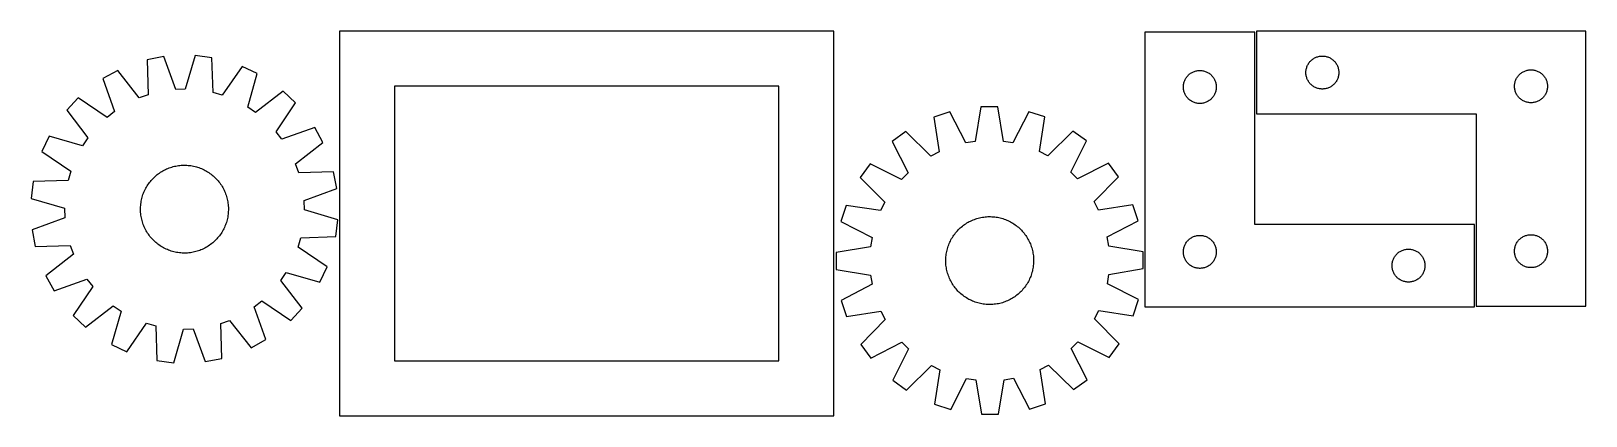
# Model space of a CAD drawing. Header units: millimetres. Extents: x 7 to 1422, y 7 to 357.
import ezdxf

# ---------------------------------------------------------------- set-up
doc = ezdxf.new("R2010")
doc.units = ezdxf.units.MM
doc.layers.add('CUT', color=7, linetype='CONTINUOUS', true_color=0x000000)

msp = doc.modelspace()

# ---------------------------------------------------------------- linework, layer by layer
at = {"layer": 'CUT'}
for p, q in [((737.423469, 356.621882), (287.423469, 356.621882)), ((287.423469, 356.621882), (287.423469, 6.621882)), ((737.423469, 6.621882), (737.423469, 356.621882)), ((1120.855958, 355.808868), (1020.855958, 355.808868)), ((1020.855958, 355.808868), (1020.855958, 105.808868)), ((1120.855958, 180.808868), (1120.855958, 355.808868)), ((1422.428752, 356.447545), (1122.428752, 356.447545)), ((1122.428752, 356.447545), (1122.428752, 281.447545)), ((1422.428752, 106.447545), (1422.428752, 356.447545)), ((127.40465, 333.410518), (112.294168, 330.511571)), ((112.294168, 330.511571), (113.150116, 298.758743)), ((138.360523, 303.595361), (127.40465, 333.410518)), ((155.928457, 334.336935), (146.930348, 303.873698)), ((171.195203, 332.424601), (155.928457, 334.336935)), ((172.401467, 300.683151), (171.195203, 332.424601)), ((1169.011446, 325.653952), (1169.374474, 326.335766)), ((1169.374474, 326.335766), (1169.772119, 326.997988)), ((1169.772119, 326.997988), (1170.203327, 327.638862)), ((1170.203327, 327.638862), (1170.666955, 328.256688)), ((1170.666955, 328.256688), (1171.161773, 328.849827)), ((1171.161773, 328.849827), (1171.686469, 329.416708)), ((1171.686469, 329.416708), (1172.239652, 329.955826)), ((1172.239652, 329.955826), (1172.819855, 330.465752)), ((1172.819855, 330.465752), (1173.425538, 330.945134)), ((1173.425538, 330.945134), (1174.055096, 331.392701)), ((1174.055096, 331.392701), (1174.70686, 331.807265)), ((1174.70686, 331.807265), (1175.379101, 332.187727)), ((1175.379101, 332.187727), (1176.070036, 332.533079)), ((1176.070036, 332.533079), (1176.777834, 332.842405)), ((1176.777834, 332.842405), (1177.500617, 333.114884)), ((1177.500617, 333.114884), (1178.236468, 333.349793)), ((1178.236468, 333.349793), (1178.983436, 333.546511)), ((1178.983436, 333.546511), (1179.739541, 333.704515)), ((1179.739541, 333.704515), (1180.502777, 333.823385)), ((1180.502777, 333.823385), (1181.27112, 333.902808)), ((1181.27112, 333.902808), (1182.042534, 333.942572)), ((1182.042534, 333.942572), (1182.814971, 333.942572)), ((1182.814971, 333.942572), (1183.586384, 333.902808)), ((1183.586384, 333.902808), (1184.354728, 333.823385)), ((1184.354728, 333.823385), (1185.117964, 333.704515)), ((1185.117964, 333.704515), (1185.874068, 333.546511)), ((1185.874068, 333.546511), (1186.621037, 333.349793)), ((1186.621037, 333.349793), (1187.356888, 333.114884)), ((1187.356888, 333.114884), (1188.079671, 332.842405)), ((1188.079671, 332.842405), (1188.787468, 332.533079)), ((1188.787468, 332.533079), (1189.478403, 332.187727)), ((1189.478403, 332.187727), (1190.150644, 331.807265)), ((1190.150644, 331.807265), (1190.802408, 331.392701)), ((1190.802408, 331.392701), (1191.431966, 330.945134)), ((1191.431966, 330.945134), (1192.03765, 330.465752)), ((1192.03765, 330.465752), (1192.617852, 329.955826)), ((1192.617852, 329.955826), (1193.171035, 329.416708)), ((1193.171035, 329.416708), (1193.695731, 328.849827)), ((1193.695731, 328.849827), (1194.190549, 328.256688)), ((1194.190549, 328.256688), (1194.654177, 327.638862)), ((1194.654177, 327.638862), (1195.085386, 326.997988)), ((1195.085386, 326.997988), (1195.483031, 326.335766)), ((1195.483031, 326.335766), (1195.846059, 325.653952)), ((85.452694, 320.816156), (71.977596, 313.389698)), ((71.977596, 313.389698), (82.603814, 283.455466)), ((105.085739, 295.845807), (85.452694, 320.816156)), ((198.609234, 324.491334), (180.637866, 298.299643)), ((212.537828, 317.954913), (198.609234, 324.491334)), ((203.876406, 287.394244), (212.537828, 317.954913)), ((1056.820205, 311.100149), (1057.111204, 311.815676)), ((1057.111204, 311.815676), (1057.438651, 312.515274)), ((1057.438651, 312.515274), (1057.801679, 313.197089)), ((1057.801679, 313.197089), (1058.199324, 313.85931)), ((1058.199324, 313.85931), (1058.630533, 314.500184)), ((1058.630533, 314.500184), (1059.094161, 315.11801)), ((1059.094161, 315.11801), (1059.588979, 315.711149)), ((1059.588979, 315.711149), (1060.113675, 316.27803)), ((1060.113675, 316.27803), (1060.666858, 316.817148)), ((1060.666858, 316.817148), (1061.24706, 317.327074)), ((1061.24706, 317.327074), (1061.852744, 317.806456)), ((1061.852744, 317.806456), (1062.482302, 318.254023)), ((1062.482302, 318.254023), (1063.134066, 318.668587)), ((1063.134066, 318.668587), (1063.806307, 319.04905)), ((1063.806307, 319.04905), (1064.497242, 319.394401)), ((1064.497242, 319.394401), (1065.205039, 319.703727)), ((1065.205039, 319.703727), (1065.927822, 319.976206)), ((1065.927822, 319.976206), (1066.663673, 320.211116)), ((1066.663673, 320.211116), (1067.410642, 320.407833)), ((1067.410642, 320.407833), (1068.166746, 320.565837)), ((1068.166746, 320.565837), (1068.929982, 320.684708)), ((1068.929982, 320.684708), (1069.698326, 320.76413)), ((1069.698326, 320.76413), (1070.469739, 320.803895)), ((1070.469739, 320.803895), (1071.242176, 320.803895)), ((1071.242176, 320.803895), (1072.01359, 320.76413)), ((1072.01359, 320.76413), (1072.781933, 320.684708)), ((1072.781933, 320.684708), (1073.545169, 320.565837)), ((1073.545169, 320.565837), (1074.301274, 320.407833)), ((1074.301274, 320.407833), (1075.048242, 320.211116)), ((1075.048242, 320.211116), (1075.784093, 319.976206)), ((1075.784093, 319.976206), (1076.506876, 319.703727)), ((1076.506876, 319.703727), (1077.214674, 319.394401)), ((1077.214674, 319.394401), (1077.905609, 319.04905)), ((1077.905609, 319.04905), (1078.57785, 318.668587)), ((1078.57785, 318.668587), (1079.229614, 318.254023)), ((1079.229614, 318.254023), (1079.859172, 317.806456)), ((1079.859172, 317.806456), (1080.464855, 317.327074)), ((1080.464855, 317.327074), (1081.045058, 316.817148)), ((1081.045058, 316.817148), (1081.598241, 316.27803)), ((1081.598241, 316.27803), (1082.122937, 315.711149)), ((1082.122937, 315.711149), (1082.617755, 315.11801)), ((1082.617755, 315.11801), (1083.081383, 314.500184)), ((1083.081383, 314.500184), (1083.512591, 313.85931)), ((1083.512591, 313.85931), (1083.910236, 313.197089)), ((1083.910236, 313.197089), (1084.273264, 312.515274)), ((1084.273264, 312.515274), (1084.600711, 311.815676)), ((1084.600711, 311.815676), (1084.89171, 311.100149)), ((1167.428752, 318.947545), (1167.448641, 319.719727)), ((1167.448641, 318.175364), (1167.428752, 318.947545)), ((1167.448641, 319.719727), (1167.508254, 320.48986)), ((1167.508254, 317.40523), (1167.448641, 318.175364)), ((1167.508254, 320.48986), (1167.607434, 321.255904)), ((1167.607434, 316.639187), (1167.508254, 317.40523)), ((1167.607434, 321.255904), (1167.745917, 322.015826)), ((1167.745917, 315.879264), (1167.607434, 316.639187)), ((1167.745917, 322.015826), (1167.923336, 322.767612)), ((1167.923336, 315.127479), (1167.745917, 315.879264)), ((1167.923336, 322.767612), (1168.139222, 323.509268)), ((1168.139222, 314.385823), (1167.923336, 315.127479)), ((1168.139222, 323.509268), (1168.393, 324.238827)), ((1168.393, 313.656264), (1168.139222, 314.385823)), ((1168.393, 324.238827), (1168.683999, 324.954354)), ((1168.683999, 312.940737), (1168.393, 313.656264)), ((1168.683999, 324.954354), (1169.011446, 325.653952)), ((1169.011446, 312.241138), (1168.683999, 312.940737)), ((1169.374474, 311.559324), (1169.011446, 312.241138)), ((1169.772119, 310.897102), (1169.374474, 311.559324)), ((1195.483031, 311.559324), (1195.085386, 310.897102)), ((1195.846059, 312.241138), (1195.483031, 311.559324)), ((1195.846059, 325.653952), (1196.173506, 324.954354)), ((1196.173506, 312.940737), (1195.846059, 312.241138)), ((1196.173506, 324.954354), (1196.464505, 324.238827)), ((1196.464505, 313.656264), (1196.173506, 312.940737)), ((1196.464505, 324.238827), (1196.718283, 323.509268)), ((1196.718283, 314.385823), (1196.464505, 313.656264)), ((1196.718283, 323.509268), (1196.934168, 322.767612)), ((1196.934168, 315.127479), (1196.718283, 314.385823)), ((1196.934168, 322.767612), (1197.111588, 322.015826)), ((1197.111588, 315.879264), (1196.934168, 315.127479)), ((1197.111588, 322.015826), (1197.250071, 321.255904)), ((1197.250071, 316.639187), (1197.111588, 315.879264)), ((1197.250071, 321.255904), (1197.34925, 320.48986)), ((1197.34925, 317.40523), (1197.250071, 316.639187)), ((1197.34925, 320.48986), (1197.408864, 319.719727)), ((1197.408864, 318.175364), (1197.34925, 317.40523)), ((1197.408864, 319.719727), (1197.428752, 318.947545)), ((1197.428752, 318.947545), (1197.408864, 318.175364)), ((1358.139222, 311.009268), (1358.393, 311.738827)), ((1358.393, 311.738827), (1358.683999, 312.454354)), ((1358.683999, 312.454354), (1359.011446, 313.153952)), ((1359.011446, 313.153952), (1359.374474, 313.835766)), ((1359.374474, 313.835766), (1359.772119, 314.497988)), ((1359.772119, 314.497988), (1360.203327, 315.138862)), ((1360.203327, 315.138862), (1360.666955, 315.756688)), ((1360.666955, 315.756688), (1361.161773, 316.349827)), ((1361.161773, 316.349827), (1361.686469, 316.916708)), ((1361.686469, 316.916708), (1362.239652, 317.455826)), ((1362.239652, 317.455826), (1362.819855, 317.965752)), ((1362.819855, 317.965752), (1363.425538, 318.445134)), ((1363.425538, 318.445134), (1364.055096, 318.892701)), ((1364.055096, 318.892701), (1364.70686, 319.307265)), ((1364.70686, 319.307265), (1365.379101, 319.687727)), ((1365.379101, 319.687727), (1366.070036, 320.033079)), ((1366.070036, 320.033079), (1366.777834, 320.342405)), ((1366.777834, 320.342405), (1367.500617, 320.614884)), ((1367.500617, 320.614884), (1368.236468, 320.849793)), ((1368.236468, 320.849793), (1368.983436, 321.046511)), ((1368.983436, 321.046511), (1369.739541, 321.204515)), ((1369.739541, 321.204515), (1370.502777, 321.323385)), ((1370.502777, 321.323385), (1371.27112, 321.402808)), ((1371.27112, 321.402808), (1372.042534, 321.442572)), ((1372.042534, 321.442572), (1372.814971, 321.442572)), ((1372.814971, 321.442572), (1373.586384, 321.402808)), ((1373.586384, 321.402808), (1374.354728, 321.323385)), ((1374.354728, 321.323385), (1375.117964, 321.204515)), ((1375.117964, 321.204515), (1375.874068, 321.046511)), ((1375.874068, 321.046511), (1376.621037, 320.849793)), ((1376.621037, 320.849793), (1377.356888, 320.614884)), ((1377.356888, 320.614884), (1378.079671, 320.342405)), ((1378.079671, 320.342405), (1378.787468, 320.033079)), ((1378.787468, 320.033079), (1379.478403, 319.687727)), ((1379.478403, 319.687727), (1380.150644, 319.307265)), ((1380.150644, 319.307265), (1380.802408, 318.892701)), ((1380.802408, 318.892701), (1381.431966, 318.445134)), ((1381.431966, 318.445134), (1382.03765, 317.965752)), ((1382.03765, 317.965752), (1382.617852, 317.455826)), ((1382.617852, 317.455826), (1383.171035, 316.916708)), ((1383.171035, 316.916708), (1383.695731, 316.349827)), ((1383.695731, 316.349827), (1384.190549, 315.756688)), ((1384.190549, 315.756688), (1384.654177, 315.138862)), ((1384.654177, 315.138862), (1385.085386, 314.497988)), ((1385.085386, 314.497988), (1385.483031, 313.835766)), ((1385.483031, 313.835766), (1385.846059, 313.153952)), ((1385.846059, 313.153952), (1386.173506, 312.454354)), ((1386.173506, 312.454354), (1386.464505, 311.738827)), ((1386.464505, 311.738827), (1386.718283, 311.009268)), ((113.150116, 298.758743), (105.085739, 295.845807)), ((146.930348, 303.873698), (138.360523, 303.595361)), ((180.637866, 298.299643), (172.401467, 300.683151)), ((236.158607, 301.938527), (210.973143, 282.582206)), ((247.385622, 291.417849), (236.158607, 301.938527)), ((687.423469, 306.621882), (337.423469, 306.621882)), ((337.423469, 306.621882), (337.423469, 56.621882)), ((687.423469, 56.621882), (687.423469, 306.621882)), ((1055.855958, 305.808868), (1055.875846, 306.581049)), ((1055.875846, 305.036686), (1055.855958, 305.808868)), ((1055.875846, 306.581049), (1055.93546, 307.351183)), ((1055.93546, 304.266553), (1055.875846, 305.036686)), ((1055.93546, 307.351183), (1056.034639, 308.117226)), ((1056.034639, 303.500509), (1055.93546, 304.266553)), ((1056.034639, 308.117226), (1056.173122, 308.877149)), ((1056.173122, 302.740587), (1056.034639, 303.500509)), ((1056.173122, 308.877149), (1056.350542, 309.628934)), ((1056.350542, 301.988801), (1056.173122, 302.740587)), ((1056.350542, 309.628934), (1056.566427, 310.37059)), ((1056.566427, 301.247145), (1056.350542, 301.988801)), ((1056.566427, 310.37059), (1056.820205, 311.100149)), ((1056.820205, 300.517586), (1056.566427, 301.247145)), ((1057.111204, 299.802059), (1056.820205, 300.517586)), ((1057.438651, 299.102461), (1057.111204, 299.802059)), ((1057.801679, 298.420647), (1057.438651, 299.102461)), ((1058.199324, 297.758425), (1057.801679, 298.420647)), ((1058.630533, 297.117551), (1058.199324, 297.758425)), ((1083.512591, 297.758425), (1083.081383, 297.117551)), ((1083.910236, 298.420647), (1083.512591, 297.758425)), ((1084.273264, 299.102461), (1083.910236, 298.420647)), ((1084.600711, 299.802059), (1084.273264, 299.102461)), ((1084.89171, 300.517586), (1084.600711, 299.802059)), ((1084.89171, 311.100149), (1085.145488, 310.37059)), ((1085.145488, 301.247145), (1084.89171, 300.517586)), ((1085.145488, 310.37059), (1085.361374, 309.628934)), ((1085.361374, 301.988801), (1085.145488, 301.247145)), ((1085.361374, 309.628934), (1085.538793, 308.877149)), ((1085.538793, 302.740587), (1085.361374, 301.988801)), ((1085.538793, 308.877149), (1085.677276, 308.117226)), ((1085.677276, 303.500509), (1085.538793, 302.740587)), ((1085.677276, 308.117226), (1085.776456, 307.351183)), ((1085.776456, 304.266553), (1085.677276, 303.500509)), ((1085.776456, 307.351183), (1085.836069, 306.581049)), ((1085.836069, 305.036686), (1085.776456, 304.266553)), ((1085.836069, 306.581049), (1085.855958, 305.808868)), ((1085.855958, 305.808868), (1085.836069, 305.036686)), ((1170.203327, 310.256229), (1169.772119, 310.897102)), ((1170.666955, 309.638403), (1170.203327, 310.256229)), ((1171.161773, 309.045264), (1170.666955, 309.638403)), ((1171.686469, 308.478383), (1171.161773, 309.045264)), ((1172.239652, 307.939265), (1171.686469, 308.478383)), ((1172.819855, 307.429339), (1172.239652, 307.939265)), ((1173.425538, 306.949957), (1172.819855, 307.429339)), ((1174.055096, 306.50239), (1173.425538, 306.949957)), ((1174.70686, 306.087826), (1174.055096, 306.50239)), ((1175.379101, 305.707363), (1174.70686, 306.087826)), ((1176.070036, 305.362011), (1175.379101, 305.707363)), ((1176.777834, 305.052686), (1176.070036, 305.362011)), ((1177.500617, 304.780207), (1176.777834, 305.052686)), ((1178.236468, 304.545297), (1177.500617, 304.780207)), ((1178.983436, 304.34858), (1178.236468, 304.545297)), ((1179.739541, 304.190576), (1178.983436, 304.34858)), ((1180.502777, 304.071705), (1179.739541, 304.190576)), ((1181.27112, 303.992282), (1180.502777, 304.071705)), ((1182.042534, 303.952518), (1181.27112, 303.992282)), ((1182.814971, 303.952518), (1182.042534, 303.952518)), ((1183.586384, 303.992282), (1182.814971, 303.952518)), ((1184.354728, 304.071705), (1183.586384, 303.992282)), ((1185.117964, 304.190576), (1184.354728, 304.071705)), ((1185.874068, 304.34858), (1185.117964, 304.190576)), ((1186.621037, 304.545297), (1185.874068, 304.34858)), ((1187.356888, 304.780207), (1186.621037, 304.545297)), ((1188.079671, 305.052686), (1187.356888, 304.780207)), ((1188.787468, 305.362011), (1188.079671, 305.052686)), ((1189.478403, 305.707363), (1188.787468, 305.362011)), ((1190.150644, 306.087826), (1189.478403, 305.707363)), ((1190.802408, 306.50239), (1190.150644, 306.087826)), ((1191.431966, 306.949957), (1190.802408, 306.50239)), ((1192.03765, 307.429339), (1191.431966, 306.949957)), ((1192.617852, 307.939265), (1192.03765, 307.429339)), ((1193.171035, 308.478383), (1192.617852, 307.939265)), ((1193.695731, 309.045264), (1193.171035, 308.478383)), ((1194.190549, 309.638403), (1193.695731, 309.045264)), ((1194.654177, 310.256229), (1194.190549, 309.638403)), ((1195.085386, 310.897102), (1194.654177, 310.256229)), ((1357.428752, 306.447545), (1357.448641, 307.219727)), ((1357.448641, 305.675364), (1357.428752, 306.447545)), ((1357.448641, 307.219727), (1357.508254, 307.98986)), ((1357.508254, 304.90523), (1357.448641, 305.675364)), ((1357.508254, 307.98986), (1357.607434, 308.755904)), ((1357.607434, 304.139187), (1357.508254, 304.90523)), ((1357.607434, 308.755904), (1357.745917, 309.515826)), ((1357.745917, 303.379264), (1357.607434, 304.139187)), ((1357.745917, 309.515826), (1357.923336, 310.267612)), ((1357.923336, 302.627479), (1357.745917, 303.379264)), ((1357.923336, 310.267612), (1358.139222, 311.009268)), ((1358.139222, 301.885823), (1357.923336, 302.627479)), ((1358.393, 301.156264), (1358.139222, 301.885823)), ((1358.683999, 300.440737), (1358.393, 301.156264)), ((1359.011446, 299.741138), (1358.683999, 300.440737)), ((1359.374474, 299.059324), (1359.011446, 299.741138)), ((1359.772119, 298.397102), (1359.374474, 299.059324)), ((1360.203327, 297.756229), (1359.772119, 298.397102)), ((1360.666955, 297.138403), (1360.203327, 297.756229)), ((1384.654177, 297.756229), (1384.190549, 297.138403)), ((1385.085386, 298.397102), (1384.654177, 297.756229)), ((1385.483031, 299.059324), (1385.085386, 298.397102)), ((1385.846059, 299.741138), (1385.483031, 299.059324)), ((1386.173506, 300.440737), (1385.846059, 299.741138)), ((1386.464505, 301.156264), (1386.173506, 300.440737)), ((1386.718283, 301.885823), (1386.464505, 301.156264)), ((1386.718283, 311.009268), (1386.934168, 310.267612)), ((1386.934168, 302.627479), (1386.718283, 301.885823)), ((1386.934168, 310.267612), (1387.111588, 309.515826)), ((1387.111588, 303.379264), (1386.934168, 302.627479)), ((1387.111588, 309.515826), (1387.250071, 308.755904)), ((1387.250071, 304.139187), (1387.111588, 303.379264)), ((1387.250071, 308.755904), (1387.34925, 307.98986)), ((1387.34925, 304.90523), (1387.250071, 304.139187)), ((1387.34925, 307.98986), (1387.408864, 307.219727)), ((1387.408864, 305.675364), (1387.34925, 304.90523)), ((1387.408864, 307.219727), (1387.428752, 306.447545)), ((1387.428752, 306.447545), (1387.408864, 305.675364)), ((49.445885, 295.874338), (38.925207, 284.647323)), ((38.925207, 284.647323), (58.281527, 259.461858)), ((75.834282, 278.19307), (49.445885, 295.874338)), ((82.603814, 283.455466), (75.834282, 278.19307)), ((210.973143, 282.582206), (203.876406, 287.394244)), ((229.704354, 265.029451), (247.385622, 291.417849)), ((871.400675, 287.64465), (866.343526, 256.285441)), ((886.786669, 287.686319), (871.400675, 287.64465)), ((892.013599, 256.354962), (886.786669, 287.686319)), ((914.986143, 283.298215), (900.48598, 255.03658)), ((929.63197, 278.583311), (914.986143, 283.298215)), ((1059.094161, 296.499725), (1058.630533, 297.117551)), ((1059.588979, 295.906586), (1059.094161, 296.499725)), ((1060.113675, 295.339705), (1059.588979, 295.906586)), ((1060.666858, 294.800587), (1060.113675, 295.339705)), ((1061.24706, 294.290661), (1060.666858, 294.800587)), ((1061.852744, 293.811279), (1061.24706, 294.290661)), ((1062.482302, 293.363712), (1061.852744, 293.811279)), ((1063.134066, 292.949148), (1062.482302, 293.363712)), ((1063.806307, 292.568686), (1063.134066, 292.949148)), ((1064.497242, 292.223334), (1063.806307, 292.568686)), ((1065.205039, 291.914008), (1064.497242, 292.223334)), ((1065.927822, 291.641529), (1065.205039, 291.914008)), ((1066.663673, 291.406619), (1065.927822, 291.641529)), ((1067.410642, 291.209902), (1066.663673, 291.406619)), ((1068.166746, 291.051898), (1067.410642, 291.209902)), ((1068.929982, 290.933027), (1068.166746, 291.051898)), ((1069.698326, 290.853605), (1068.929982, 290.933027)), ((1070.469739, 290.813841), (1069.698326, 290.853605)), ((1071.242176, 290.813841), (1070.469739, 290.813841)), ((1072.01359, 290.853605), (1071.242176, 290.813841)), ((1072.781933, 290.933027), (1072.01359, 290.853605)), ((1073.545169, 291.051898), (1072.781933, 290.933027)), ((1074.301274, 291.209902), (1073.545169, 291.051898)), ((1075.048242, 291.406619), (1074.301274, 291.209902)), ((1075.784093, 291.641529), (1075.048242, 291.406619)), ((1076.506876, 291.914008), (1075.784093, 291.641529)), ((1077.214674, 292.223334), (1076.506876, 291.914008)), ((1077.905609, 292.568686), (1077.214674, 292.223334)), ((1078.57785, 292.949148), (1077.905609, 292.568686)), ((1079.229614, 293.363712), (1078.57785, 292.949148)), ((1079.859172, 293.811279), (1079.229614, 293.363712)), ((1080.464855, 294.290661), (1079.859172, 293.811279)), ((1081.045058, 294.800587), (1080.464855, 294.290661)), ((1081.598241, 295.339705), (1081.045058, 294.800587)), ((1082.122937, 295.906586), (1081.598241, 295.339705)), ((1082.617755, 296.499725), (1082.122937, 295.906586)), ((1083.081383, 297.117551), (1082.617755, 296.499725)), ((1361.161773, 296.545264), (1360.666955, 297.138403)), ((1361.686469, 295.978383), (1361.161773, 296.545264)), ((1362.239652, 295.439265), (1361.686469, 295.978383)), ((1362.819855, 294.929339), (1362.239652, 295.439265)), ((1363.425538, 294.449957), (1362.819855, 294.929339)), ((1364.055096, 294.00239), (1363.425538, 294.449957)), ((1364.70686, 293.587826), (1364.055096, 294.00239)), ((1365.379101, 293.207363), (1364.70686, 293.587826)), ((1366.070036, 292.862011), (1365.379101, 293.207363)), ((1366.777834, 292.552686), (1366.070036, 292.862011)), ((1367.500617, 292.280207), (1366.777834, 292.552686)), ((1368.236468, 292.045297), (1367.500617, 292.280207)), ((1368.983436, 291.84858), (1368.236468, 292.045297)), ((1369.739541, 291.690576), (1368.983436, 291.84858)), ((1370.502777, 291.571705), (1369.739541, 291.690576)), ((1371.27112, 291.492282), (1370.502777, 291.571705)), ((1372.042534, 291.452518), (1371.27112, 291.492282)), ((1372.814971, 291.452518), (1372.042534, 291.452518)), ((1373.586384, 291.492282), (1372.814971, 291.452518)), ((1374.354728, 291.571705), (1373.586384, 291.492282)), ((1375.117964, 291.690576), (1374.354728, 291.571705)), ((1375.874068, 291.84858), (1375.117964, 291.690576)), ((1376.621037, 292.045297), (1375.874068, 291.84858)), ((1377.356888, 292.280207), (1376.621037, 292.045297)), ((1378.079671, 292.552686), (1377.356888, 292.280207)), ((1378.787468, 292.862011), (1378.079671, 292.552686)), ((1379.478403, 293.207363), (1378.787468, 292.862011)), ((1380.150644, 293.587826), (1379.478403, 293.207363)), ((1380.802408, 294.00239), (1380.150644, 293.587826)), ((1381.431966, 294.449957), (1380.802408, 294.00239)), ((1382.03765, 294.929339), (1381.431966, 294.449957)), ((1382.617852, 295.439265), (1382.03765, 294.929339)), ((1383.171035, 295.978383), (1382.617852, 295.439265)), ((1383.695731, 296.545264), (1383.171035, 295.978383)), ((1384.190549, 297.138403), (1383.695731, 296.545264)), ((843.225382, 283.103869), (828.605309, 278.309706)), ((828.605309, 278.309706), (833.486203, 246.922581)), ((857.87841, 254.921188), (843.225382, 283.103869)), ((924.921154, 247.170209), (929.63197, 278.583311)), ((1122.428752, 281.447545), (1322.428752, 281.447545)), ((1322.428752, 281.447545), (1322.428752, 106.447545)), ((22.90882, 261.026544), (16.372399, 247.097949)), ((53.46949, 252.365122), (22.90882, 261.026544)), ((58.281527, 259.461858), (53.46949, 252.365122)), ((234.96675, 258.25992), (229.704354, 265.029451)), ((264.900982, 268.886138), (234.96675, 258.25992)), ((247.357092, 235.777995), (272.32744, 255.41104)), ((272.32744, 255.41104), (264.900982, 268.886138)), ((803.212191, 265.284522), (790.789153, 256.207151)), ((790.789153, 256.207151), (805.130314, 227.8645)), ((825.856977, 243.009234), (803.212191, 265.284522)), ((866.343526, 256.285441), (857.87841, 254.921188)), ((900.48598, 255.03658), (892.013599, 256.354962)), ((955.095265, 265.695858), (932.571464, 243.298243)), ((953.379853, 228.265996), (967.567288, 256.685909)), ((967.567288, 256.685909), (955.095265, 265.695858)), ((16.372399, 247.097949), (42.56409, 229.126581)), ((833.486203, 246.922581), (825.856977, 243.009234)), ((932.571464, 243.298243), (924.921154, 247.170209)), ((42.56409, 229.126581), (40.180583, 220.890183)), ((121.390738, 226.062848), (122.388852, 226.826246)), ((122.388852, 226.826246), (123.410451, 227.557916)), ((123.410451, 227.557916), (124.454529, 228.257136)), ((124.454529, 228.257136), (125.520055, 228.923215)), ((125.520055, 228.923215), (126.605977, 229.555497)), ((126.605977, 229.555497), (127.711224, 230.153357)), ((127.711224, 230.153357), (128.834705, 230.716205)), ((128.834705, 230.716205), (129.97531, 231.243486)), ((129.97531, 231.243486), (131.131915, 231.73468)), ((131.131915, 231.73468), (132.303379, 232.189301)), ((132.303379, 232.189301), (133.488544, 232.606902)), ((133.488544, 232.606902), (134.686241, 232.98707)), ((134.686241, 232.98707), (135.895289, 233.329429)), ((135.895289, 233.329429), (137.114494, 233.633642)), ((137.114494, 233.633642), (138.342653, 233.89941)), ((138.342653, 233.89941), (139.578554, 234.126468)), ((139.578554, 234.126468), (140.820978, 234.314594)), ((140.820978, 234.314594), (142.068697, 234.463602)), ((142.068697, 234.463602), (143.320481, 234.573344)), ((143.320481, 234.573344), (144.575095, 234.643713)), ((144.575095, 234.643713), (145.831299, 234.674638)), ((145.831299, 234.674638), (147.087856, 234.66609)), ((147.087856, 234.66609), (148.343523, 234.618077)), ((148.343523, 234.618077), (149.597064, 234.530646)), ((149.597064, 234.530646), (150.847239, 234.403884)), ((150.847239, 234.403884), (152.092815, 234.237915)), ((152.092815, 234.237915), (153.332564, 234.032904)), ((153.332564, 234.032904), (154.565262, 233.789052)), ((154.565262, 233.789052), (155.789691, 233.5066)), ((155.789691, 233.5066), (157.004645, 233.185828)), ((157.004645, 233.185828), (158.208923, 232.827052)), ((158.208923, 232.827052), (159.401338, 232.430625)), ((159.401338, 232.430625), (160.580712, 231.996939)), ((160.580712, 231.996939), (161.745882, 231.526422)), ((161.745882, 231.526422), (162.895697, 231.019538)), ((162.895697, 231.019538), (164.029024, 230.476788)), ((164.029024, 230.476788), (165.144743, 229.898707)), ((165.144743, 229.898707), (166.241754, 229.285866)), ((166.241754, 229.285866), (167.318973, 228.638869)), ((167.318973, 228.638869), (168.375339, 227.958355)), ((168.375339, 227.958355), (169.409807, 227.244996)), ((169.409807, 227.244996), (170.421358, 226.499495)), ((250.270027, 227.713618), (247.357092, 235.777995)), ((282.022856, 228.569565), (250.270027, 227.713618)), ((284.921802, 213.459084), (282.022856, 228.569565)), ((770.663867, 235.97256), (761.653917, 223.500537)), ((799.08378, 221.785126), (770.663867, 235.97256)), ((805.130314, 227.8645), (799.08378, 221.785126)), ((959.459228, 222.219461), (953.379853, 228.265996)), ((987.801879, 236.560622), (959.459228, 222.219461)), ((996.87925, 224.137584), (987.801879, 236.560622)), ((8.439132, 219.683918), (6.526799, 204.417172)), ((40.180583, 220.890183), (8.439132, 219.683918)), ((109.844195, 211.384413), (110.386945, 212.517739)), ((110.386945, 212.517739), (110.965026, 213.633459)), ((110.965026, 213.633459), (111.577868, 214.730469)), ((111.577868, 214.730469), (112.224864, 215.807689)), ((112.224864, 215.807689), (112.905378, 216.864054)), ((112.905378, 216.864054), (113.618738, 217.898523)), ((113.618738, 217.898523), (114.364238, 218.910074)), ((114.364238, 218.910074), (115.141145, 219.897709)), ((115.141145, 219.897709), (115.94869, 220.860454)), ((115.94869, 220.860454), (116.786078, 221.797357)), ((116.786078, 221.797357), (117.652481, 222.707496)), ((117.652481, 222.707496), (118.547045, 223.589971)), ((118.547045, 223.589971), (119.468887, 224.443912)), ((119.468887, 224.443912), (120.417096, 225.268476)), ((120.417096, 225.268476), (121.390738, 226.062848)), ((170.421358, 226.499495), (171.408993, 225.722589)), ((171.408993, 225.722589), (172.371738, 224.915043)), ((172.371738, 224.915043), (173.308642, 224.077656)), ((173.308642, 224.077656), (174.21878, 223.211252)), ((174.21878, 223.211252), (175.101256, 222.316689)), ((175.101256, 222.316689), (175.955196, 221.394847)), ((175.955196, 221.394847), (176.77976, 220.446637)), ((176.77976, 220.446637), (177.574133, 219.472995)), ((177.574133, 219.472995), (178.337531, 218.474882)), ((178.337531, 218.474882), (179.069201, 217.453282)), ((179.069201, 217.453282), (179.76842, 216.409204)), ((179.76842, 216.409204), (180.434499, 215.343678)), ((180.434499, 215.343678), (181.066781, 214.257756)), ((181.066781, 214.257756), (181.664641, 213.152509)), ((181.664641, 213.152509), (182.227489, 212.029029)), ((255.106645, 202.50321), (284.921802, 213.459084)), ((761.653917, 223.500537), (784.051533, 200.976737)), ((974.603962, 201.492799), (996.87925, 224.137584)), ((6.526799, 204.417172), (36.990036, 195.419064)), ((106.333087, 198.085779), (106.45985, 199.335954)), ((106.45985, 199.335954), (106.625818, 200.581531)), ((106.625818, 200.581531), (106.83083, 201.82128)), ((106.83083, 201.82128), (107.074682, 203.053977)), ((107.074682, 203.053977), (107.357133, 204.278407)), ((107.357133, 204.278407), (107.677905, 205.493361)), ((107.677905, 205.493361), (108.036682, 206.697639)), ((108.036682, 206.697639), (108.433109, 207.890053)), ((108.433109, 207.890053), (108.866795, 209.069428)), ((108.866795, 209.069428), (109.337312, 210.234597)), ((109.337312, 210.234597), (109.844195, 211.384413)), ((182.227489, 212.029029), (182.75477, 210.888423)), ((182.75477, 210.888423), (183.245964, 209.731818)), ((183.245964, 209.731818), (183.700586, 208.560355)), ((183.700586, 208.560355), (184.118186, 207.37519)), ((184.118186, 207.37519), (184.498354, 206.177492)), ((184.498354, 206.177492), (184.840713, 204.968444)), ((184.840713, 204.968444), (185.144927, 203.749239)), ((185.144927, 203.749239), (185.410694, 202.52108)), ((185.410694, 202.52108), (185.637753, 201.285179)), ((185.637753, 201.285179), (185.825878, 200.042756)), ((185.825878, 200.042756), (185.974886, 198.795036)), ((185.974886, 198.795036), (186.084629, 197.543252)), ((255.384982, 193.933385), (255.106645, 202.50321)), ((784.051533, 200.976737), (780.179567, 193.326426)), ((978.517309, 193.863573), (974.603962, 201.492799)), ((1009.904434, 198.744467), (978.517309, 193.863573)), ((1014.698597, 184.124394), (1009.904434, 198.744467)), ((37.268372, 186.849239), (7.453215, 175.893365)), ((36.990036, 195.419064), (37.268372, 186.849239)), ((106.189095, 194.320015), (106.197643, 195.576571)), ((106.220021, 193.06381), (106.189095, 194.320015)), ((106.197643, 195.576571), (106.245656, 196.832239)), ((106.290389, 191.809197), (106.220021, 193.06381)), ((106.245656, 196.832239), (106.333087, 198.085779)), ((106.400132, 190.557413), (106.290389, 191.809197)), ((106.549139, 189.309693), (106.400132, 190.557413)), ((106.737265, 188.06727), (106.549139, 189.309693)), ((106.964324, 186.831369), (106.737265, 188.06727)), ((107.230091, 185.60321), (106.964324, 186.831369)), ((107.534304, 184.384005), (107.230091, 185.60321)), ((107.876664, 183.174957), (107.534304, 184.384005)), ((185.017885, 185.074042), (184.697113, 183.859089)), ((185.300336, 186.298472), (185.017885, 185.074042)), ((185.544188, 187.531169), (185.300336, 186.298472)), ((185.749199, 188.770918), (185.544188, 187.531169)), ((185.915168, 190.016495), (185.749199, 188.770918)), ((186.041931, 191.26667), (185.915168, 190.016495)), ((186.129362, 192.52021), (186.041931, 191.26667)), ((186.084629, 197.543252), (186.154997, 196.288639)), ((186.177375, 193.775878), (186.129362, 192.52021)), ((186.154997, 196.288639), (186.185923, 195.032434)), ((186.185923, 195.032434), (186.177375, 193.775878)), ((285.848219, 184.935277), (255.384982, 193.933385)), ((283.935886, 169.668531), (285.848219, 184.935277)), ((748.766465, 198.037242), (744.051561, 183.391416)), ((780.179567, 193.326426), (748.766465, 198.037242)), ((862.059758, 183.888704), (863.199488, 184.417874)), ((863.199488, 184.417874), (864.355278, 184.910983)), ((864.355278, 184.910983), (865.525987, 185.367545)), ((865.525987, 185.367545), (866.710458, 185.787109)), ((866.710458, 185.787109), (867.907524, 186.16926)), ((867.907524, 186.16926), (869.116003, 186.513623)), ((869.116003, 186.513623), (870.334703, 186.819856)), ((870.334703, 186.819856), (871.56242, 187.087657)), ((871.56242, 187.087657), (872.797943, 187.316763)), ((872.797943, 187.316763), (874.040053, 187.506948)), ((874.040053, 187.506948), (875.287523, 187.658022)), ((875.287523, 187.658022), (876.539124, 187.769839)), ((876.539124, 187.769839), (877.793619, 187.842286)), ((877.793619, 187.842286), (879.049771, 187.875293)), ((879.049771, 187.875293), (880.30634, 187.868827)), ((880.30634, 187.868827), (881.562085, 187.822894)), ((881.562085, 187.822894), (882.815768, 187.73754)), ((882.815768, 187.73754), (884.066152, 187.612849)), ((884.066152, 187.612849), (885.312002, 187.448944)), ((885.312002, 187.448944), (886.552089, 187.245987)), ((886.552089, 187.245987), (887.785188, 187.004178)), ((887.785188, 187.004178), (889.010084, 186.723756)), ((889.010084, 186.723756), (890.225568, 186.404997)), ((890.225568, 186.404997), (891.430439, 186.048216)), ((891.430439, 186.048216), (892.623509, 185.653766)), ((892.623509, 185.653766), (893.8036, 185.222034)), ((893.8036, 185.222034), (894.969547, 184.753449)), ((894.969547, 184.753449), (896.120201, 184.248471)), ((896.120201, 184.248471), (897.254426, 183.707599)), ((986.515916, 169.471365), (1014.698597, 184.124394)), ((7.453215, 175.893365), (10.352162, 160.782884)), ((108.256832, 181.97726), (107.876664, 183.174957)), ((108.674432, 180.792094), (108.256832, 181.97726)), ((109.129054, 179.620631), (108.674432, 180.792094)), ((109.620247, 178.464026), (109.129054, 179.620631)), ((110.147529, 177.32342), (109.620247, 178.464026)), ((110.710377, 176.19994), (110.147529, 177.32342)), ((111.308237, 175.094693), (110.710377, 176.19994)), ((111.940518, 174.008771), (111.308237, 175.094693)), ((112.606598, 172.943245), (111.940518, 174.008771)), ((113.305817, 171.899167), (112.606598, 172.943245)), ((114.037487, 170.877567), (113.305817, 171.899167)), ((114.800885, 169.879454), (114.037487, 170.877567)), ((178.010779, 170.442375), (177.233873, 169.45474)), ((178.75628, 171.453926), (178.010779, 170.442375)), ((179.469639, 172.488395), (178.75628, 171.453926)), ((180.150153, 173.54476), (179.469639, 172.488395)), ((180.79715, 174.62198), (180.150153, 173.54476)), ((181.409991, 175.71899), (180.79715, 174.62198)), ((181.988072, 176.83471), (181.409991, 175.71899)), ((182.530823, 177.968036), (181.988072, 176.83471)), ((183.037706, 179.117852), (182.530823, 177.968036)), ((183.508223, 180.283022), (183.037706, 179.117852)), ((183.941909, 181.462396), (183.508223, 180.283022)), ((184.338336, 182.65481), (183.941909, 181.462396)), ((184.697113, 183.859089), (184.338336, 182.65481)), ((744.051561, 183.391416), (772.313196, 168.891253)), ((845.474642, 168.952688), (846.153405, 170.010179)), ((846.153405, 170.010179), (846.865049, 171.045828)), ((846.865049, 171.045828), (847.608873, 172.058613)), ((847.608873, 172.058613), (848.384142, 173.047534)), ((848.384142, 173.047534), (849.190091, 174.011615)), ((849.190091, 174.011615), (850.025925, 174.949906)), ((850.025925, 174.949906), (850.890819, 175.861478)), ((850.890819, 175.861478), (851.78392, 176.745435)), ((851.78392, 176.745435), (852.704345, 177.600902)), ((852.704345, 177.600902), (853.651187, 178.427035)), ((853.651187, 178.427035), (854.623512, 179.22302)), ((854.623512, 179.22302), (855.620359, 179.988071)), ((855.620359, 179.988071), (856.640745, 180.721432)), ((856.640745, 180.721432), (857.683663, 181.422381)), ((857.683663, 181.422381), (858.748084, 182.090224)), ((858.748084, 182.090224), (859.832957, 182.724304)), ((859.832957, 182.724304), (860.937211, 183.323995)), ((860.937211, 183.323995), (862.059758, 183.888704)), ((897.254426, 183.707599), (898.371101, 183.131368)), ((898.371101, 183.131368), (899.469126, 182.520345)), ((899.469126, 182.520345), (900.547416, 181.875134)), ((900.547416, 181.875134), (901.604907, 181.196371)), ((901.604907, 181.196371), (902.640556, 180.484727)), ((902.640556, 180.484727), (903.653341, 179.740903)), ((903.653341, 179.740903), (904.642262, 178.965634)), ((904.642262, 178.965634), (905.606343, 178.159685)), ((905.606343, 178.159685), (906.544633, 177.323851)), ((906.544633, 177.323851), (907.456206, 176.458957)), ((907.456206, 176.458957), (908.340162, 175.565856)), ((908.340162, 175.565856), (909.195629, 174.645431)), ((909.195629, 174.645431), (910.021763, 173.698588)), ((910.021763, 173.698588), (910.817748, 172.726264)), ((910.817748, 172.726264), (911.582798, 171.729417)), ((911.582798, 171.729417), (912.31616, 170.709031)), ((912.31616, 170.709031), (913.017108, 169.666113)), ((1065.205039, 169.703727), (1065.927822, 169.976206)), ((1065.927822, 169.976206), (1066.663673, 170.211116)), ((1066.663673, 170.211116), (1067.410642, 170.407833)), ((1067.410642, 170.407833), (1068.166746, 170.565837)), ((1068.166746, 170.565837), (1068.929982, 170.684708)), ((1068.929982, 170.684708), (1069.698326, 170.76413)), ((1069.698326, 170.76413), (1070.469739, 170.803895)), ((1070.469739, 170.803895), (1071.242176, 170.803895)), ((1071.242176, 170.803895), (1072.01359, 170.76413)), ((1072.01359, 170.76413), (1072.781933, 170.684708)), ((1072.781933, 170.684708), (1073.545169, 170.565837)), ((1073.545169, 170.565837), (1074.301274, 170.407833)), ((1074.301274, 170.407833), (1075.048242, 170.211116)), ((1075.048242, 170.211116), (1075.784093, 169.976206)), ((1075.784093, 169.976206), (1076.506876, 169.703727)), ((1320.855958, 180.808868), (1120.855958, 180.808868)), ((1320.855958, 105.808868), (1320.855958, 180.808868)), ((1365.379101, 169.687727), (1366.070036, 170.033079)), ((1366.070036, 170.033079), (1366.777834, 170.342405)), ((1366.777834, 170.342405), (1367.500617, 170.614884)), ((1367.500617, 170.614884), (1368.236468, 170.849793)), ((1368.236468, 170.849793), (1368.983436, 171.046511)), ((1368.983436, 171.046511), (1369.739541, 171.204515)), ((1369.739541, 171.204515), (1370.502777, 171.323385)), ((1370.502777, 171.323385), (1371.27112, 171.402808)), ((1371.27112, 171.402808), (1372.042534, 171.442572)), ((1372.042534, 171.442572), (1372.814971, 171.442572)), ((1372.814971, 171.442572), (1373.586384, 171.402808)), ((1373.586384, 171.402808), (1374.354728, 171.323385)), ((1374.354728, 171.323385), (1375.117964, 171.204515)), ((1375.117964, 171.204515), (1375.874068, 171.046511)), ((1375.874068, 171.046511), (1376.621037, 170.849793)), ((1376.621037, 170.849793), (1377.356888, 170.614884)), ((1377.356888, 170.614884), (1378.079671, 170.342405)), ((1378.079671, 170.342405), (1378.787468, 170.033079)), ((1378.787468, 170.033079), (1379.478403, 169.687727)), ((10.352162, 160.782884), (42.10499, 161.638831)), ((42.10499, 161.638831), (45.017926, 153.574454)), ((115.595258, 168.905812), (114.800885, 169.879454)), ((116.419821, 167.957602), (115.595258, 168.905812)), ((117.273762, 167.03576), (116.419821, 167.957602)), ((118.156237, 166.141197), (117.273762, 167.03576)), ((119.066376, 165.274793), (118.156237, 166.141197)), ((120.00328, 164.437406), (119.066376, 165.274793)), ((120.966024, 163.62986), (120.00328, 164.437406)), ((121.95366, 162.852954), (120.966024, 163.62986)), ((122.965211, 162.107453), (121.95366, 162.852954)), ((123.999679, 161.394094), (122.965211, 162.107453)), ((125.056045, 160.71358), (123.999679, 161.394094)), ((126.133264, 160.066583), (125.056045, 160.71358)), ((127.230275, 159.453742), (126.133264, 160.066583)), ((128.345994, 158.875661), (127.230275, 159.453742)), ((129.479321, 158.332911), (128.345994, 158.875661)), ((130.629136, 157.826027), (129.479321, 158.332911)), ((131.794306, 157.35551), (130.629136, 157.826027)), ((132.97368, 156.921824), (131.794306, 157.35551)), ((134.166095, 156.525398), (132.97368, 156.921824)), ((135.370373, 156.166621), (134.166095, 156.525398)), ((136.585326, 155.845849), (135.370373, 156.166621)), ((137.809756, 155.563397), (136.585326, 155.845849)), ((156.479728, 156.02302), (155.260523, 155.718807)), ((157.688776, 156.36538), (156.479728, 156.02302)), ((158.886474, 156.745547), (157.688776, 156.36538)), ((160.071639, 157.163148), (158.886474, 156.745547)), ((161.243102, 157.617769), (160.071639, 157.163148)), ((162.399708, 158.108963), (161.243102, 157.617769)), ((163.540313, 158.636244), (162.399708, 158.108963)), ((164.663794, 159.199093), (163.540313, 158.636244)), ((165.769041, 159.796952), (164.663794, 159.199093)), ((166.854963, 160.429234), (165.769041, 159.796952)), ((167.920488, 161.095313), (166.854963, 160.429234)), ((168.964566, 161.794533), (167.920488, 161.095313)), ((169.986166, 162.526203), (168.964566, 161.794533)), ((170.98428, 163.289601), (169.986166, 162.526203)), ((171.957922, 164.083973), (170.98428, 163.289601)), ((172.906131, 164.908537), (171.957922, 164.083973)), ((173.827973, 165.762478), (172.906131, 164.908537)), ((174.722537, 166.644953), (173.827973, 165.762478)), ((175.58894, 167.555092), (174.722537, 166.644953)), ((176.426328, 168.491996), (175.58894, 167.555092)), ((177.233873, 169.45474), (176.426328, 168.491996)), ((249.810928, 160.225868), (252.194435, 168.462266)), ((276.002619, 142.2545), (249.810928, 160.225868)), ((252.194435, 168.462266), (283.935886, 169.668531)), ((770.994813, 160.418872), (739.663456, 155.191941)), ((772.313196, 168.891253), (770.994813, 160.418872)), ((840.103788, 154.957361), (840.345597, 156.190461)), ((840.345597, 156.190461), (840.62602, 157.415357)), ((840.62602, 157.415357), (840.944778, 158.63084)), ((840.944778, 158.63084), (841.301559, 159.835711)), ((841.301559, 159.835711), (841.69601, 161.028781)), ((841.69601, 161.028781), (842.127741, 162.208872)), ((842.127741, 162.208872), (842.596327, 163.37482)), ((842.596327, 163.37482), (843.101305, 164.525474)), ((843.101305, 164.525474), (843.642176, 165.659698)), ((843.642176, 165.659698), (844.218408, 166.776373)), ((844.218408, 166.776373), (844.829431, 167.874398)), ((844.829431, 167.874398), (845.474642, 168.952688)), ((913.017108, 169.666113), (913.684952, 168.601692)), ((913.684952, 168.601692), (914.319032, 167.516819)), ((914.319032, 167.516819), (914.918722, 166.412564)), ((914.918722, 166.412564), (915.483431, 165.290018)), ((915.483431, 165.290018), (916.012602, 164.150287)), ((916.012602, 164.150287), (916.505711, 162.994497)), ((916.505711, 162.994497), (916.962273, 161.823789)), ((916.962273, 161.823789), (917.381837, 160.639317)), ((917.381837, 160.639317), (917.763988, 159.442251)), ((917.763988, 159.442251), (918.10835, 158.233772)), ((918.10835, 158.233772), (918.414583, 157.015073)), ((918.414583, 157.015073), (918.682385, 155.787356)), ((918.682385, 155.787356), (918.911491, 154.551833)), ((987.880169, 161.00625), (986.515916, 169.471365)), ((1019.239378, 155.949101), (987.880169, 161.00625)), ((1019.281047, 140.563107), (1019.239378, 155.949101)), ((1055.855958, 155.808868), (1055.875846, 156.581049)), ((1055.875846, 155.036686), (1055.855958, 155.808868)), ((1055.875846, 156.581049), (1055.93546, 157.351183)), ((1055.93546, 157.351183), (1056.034639, 158.117226)), ((1056.034639, 158.117226), (1056.173122, 158.877149)), ((1056.173122, 158.877149), (1056.350542, 159.628934)), ((1056.350542, 159.628934), (1056.566427, 160.37059)), ((1056.566427, 160.37059), (1056.820205, 161.100149)), ((1056.820205, 161.100149), (1057.111204, 161.815676)), ((1057.111204, 161.815676), (1057.438651, 162.515274)), ((1057.438651, 162.515274), (1057.801679, 163.197089)), ((1057.801679, 163.197089), (1058.199324, 163.85931)), ((1058.199324, 163.85931), (1058.630533, 164.500184)), ((1058.630533, 164.500184), (1059.094161, 165.11801)), ((1059.094161, 165.11801), (1059.588979, 165.711149)), ((1059.588979, 165.711149), (1060.113675, 166.27803)), ((1060.113675, 166.27803), (1060.666858, 166.817148)), ((1060.666858, 166.817148), (1061.24706, 167.327074)), ((1061.24706, 167.327074), (1061.852744, 167.806456)), ((1061.852744, 167.806456), (1062.482302, 168.254023)), ((1062.482302, 168.254023), (1063.134066, 168.668587)), ((1063.134066, 168.668587), (1063.806307, 169.04905)), ((1063.806307, 169.04905), (1064.497242, 169.394401)), ((1064.497242, 169.394401), (1065.205039, 169.703727)), ((1076.506876, 169.703727), (1077.214674, 169.394401)), ((1077.214674, 169.394401), (1077.905609, 169.04905)), ((1077.905609, 169.04905), (1078.57785, 168.668587)), ((1078.57785, 168.668587), (1079.229614, 168.254023)), ((1079.229614, 168.254023), (1079.859172, 167.806456)), ((1079.859172, 167.806456), (1080.464855, 167.327074)), ((1080.464855, 167.327074), (1081.045058, 166.817148)), ((1081.045058, 166.817148), (1081.598241, 166.27803)), ((1081.598241, 166.27803), (1082.122937, 165.711149)), ((1082.122937, 165.711149), (1082.617755, 165.11801)), ((1082.617755, 165.11801), (1083.081383, 164.500184)), ((1083.081383, 164.500184), (1083.512591, 163.85931)), ((1083.512591, 163.85931), (1083.910236, 163.197089)), ((1083.910236, 163.197089), (1084.273264, 162.515274)), ((1084.273264, 162.515274), (1084.600711, 161.815676)), ((1084.600711, 161.815676), (1084.89171, 161.100149)), ((1084.89171, 161.100149), (1085.145488, 160.37059)), ((1085.145488, 160.37059), (1085.361374, 159.628934)), ((1085.361374, 159.628934), (1085.538793, 158.877149)), ((1085.538793, 158.877149), (1085.677276, 158.117226)), ((1085.677276, 158.117226), (1085.776456, 157.351183)), ((1085.776456, 157.351183), (1085.836069, 156.581049)), ((1085.836069, 156.581049), (1085.855958, 155.808868)), ((1085.855958, 155.808868), (1085.836069, 155.036686)), ((1251.852744, 155.306456), (1252.482302, 155.754023)), ((1252.482302, 155.754023), (1253.134066, 156.168587)), ((1253.134066, 156.168587), (1253.806307, 156.54905)), ((1253.806307, 156.54905), (1254.497242, 156.894401)), ((1254.497242, 156.894401), (1255.205039, 157.203727)), ((1255.205039, 157.203727), (1255.927822, 157.476206)), ((1255.927822, 157.476206), (1256.663673, 157.711116)), ((1256.663673, 157.711116), (1257.410642, 157.907833)), ((1257.410642, 157.907833), (1258.166746, 158.065837)), ((1258.166746, 158.065837), (1258.929982, 158.184708)), ((1258.929982, 158.184708), (1259.698326, 158.26413)), ((1259.698326, 158.26413), (1260.469739, 158.303895)), ((1260.469739, 158.303895), (1261.242176, 158.303895)), ((1261.242176, 158.303895), (1262.01359, 158.26413)), ((1262.01359, 158.26413), (1262.781933, 158.184708)), ((1262.781933, 158.184708), (1263.545169, 158.065837)), ((1263.545169, 158.065837), (1264.301274, 157.907833)), ((1264.301274, 157.907833), (1265.048242, 157.711116)), ((1265.048242, 157.711116), (1265.784093, 157.476206)), ((1265.784093, 157.476206), (1266.506876, 157.203727)), ((1266.506876, 157.203727), (1267.214674, 156.894401)), ((1267.214674, 156.894401), (1267.905609, 156.54905)), ((1267.905609, 156.54905), (1268.57785, 156.168587)), ((1268.57785, 156.168587), (1269.229614, 155.754023)), ((1269.229614, 155.754023), (1269.859172, 155.306456)), ((1357.428752, 156.447545), (1357.448641, 157.219727)), ((1357.448641, 155.675364), (1357.428752, 156.447545)), ((1357.448641, 157.219727), (1357.508254, 157.98986)), ((1357.508254, 157.98986), (1357.607434, 158.755904)), ((1357.607434, 158.755904), (1357.745917, 159.515826)), ((1357.745917, 159.515826), (1357.923336, 160.267612)), ((1357.923336, 160.267612), (1358.139222, 161.009268)), ((1358.139222, 161.009268), (1358.393, 161.738827)), ((1358.393, 161.738827), (1358.683999, 162.454354)), ((1358.683999, 162.454354), (1359.011446, 163.153952)), ((1359.011446, 163.153952), (1359.374474, 163.835766)), ((1359.374474, 163.835766), (1359.772119, 164.497988)), ((1359.772119, 164.497988), (1360.203327, 165.138862)), ((1360.203327, 165.138862), (1360.666955, 165.756688)), ((1360.666955, 165.756688), (1361.161773, 166.349827)), ((1361.161773, 166.349827), (1361.686469, 166.916708)), ((1361.686469, 166.916708), (1362.239652, 167.455826)), ((1362.239652, 167.455826), (1362.819855, 167.965752)), ((1362.819855, 167.965752), (1363.425538, 168.445134)), ((1363.425538, 168.445134), (1364.055096, 168.892701)), ((1364.055096, 168.892701), (1364.70686, 169.307265)), ((1364.70686, 169.307265), (1365.379101, 169.687727)), ((1379.478403, 169.687727), (1380.150644, 169.307265)), ((1380.150644, 169.307265), (1380.802408, 168.892701)), ((1380.802408, 168.892701), (1381.431966, 168.445134)), ((1381.431966, 168.445134), (1382.03765, 167.965752)), ((1382.03765, 167.965752), (1382.617852, 167.455826)), ((1382.617852, 167.455826), (1383.171035, 166.916708)), ((1383.171035, 166.916708), (1383.695731, 166.349827)), ((1383.695731, 166.349827), (1384.190549, 165.756688)), ((1384.190549, 165.756688), (1384.654177, 165.138862)), ((1384.654177, 165.138862), (1385.085386, 164.497988)), ((1385.085386, 164.497988), (1385.483031, 163.835766)), ((1385.483031, 163.835766), (1385.846059, 163.153952)), ((1385.846059, 163.153952), (1386.173506, 162.454354)), ((1386.173506, 162.454354), (1386.464505, 161.738827)), ((1386.464505, 161.738827), (1386.718283, 161.009268)), ((1386.718283, 161.009268), (1386.934168, 160.267612)), ((1386.934168, 160.267612), (1387.111588, 159.515826)), ((1387.111588, 159.515826), (1387.250071, 158.755904)), ((1387.250071, 158.755904), (1387.34925, 157.98986)), ((1387.34925, 157.98986), (1387.408864, 157.219727)), ((1387.408864, 157.219727), (1387.428752, 156.447545)), ((1387.428752, 156.447545), (1387.408864, 155.675364)), ((45.017926, 153.574454), (20.047578, 133.941409)), ((139.042454, 155.319545), (137.809756, 155.563397)), ((140.282202, 155.114534), (139.042454, 155.319545)), ((141.527779, 154.948565), (140.282202, 155.114534)), ((142.777954, 154.821803), (141.527779, 154.948565)), ((144.031494, 154.734372), (142.777954, 154.821803)), ((145.287162, 154.686359), (144.031494, 154.734372)), ((146.543718, 154.677811), (145.287162, 154.686359)), ((147.799923, 154.708736), (146.543718, 154.677811)), ((149.054537, 154.779105), (147.799923, 154.708736)), ((150.306321, 154.888847), (149.054537, 154.779105)), ((151.55404, 155.037855), (150.306321, 154.888847)), ((152.796463, 155.225981), (151.55404, 155.037855)), ((154.032364, 155.45304), (152.796463, 155.225981)), ((155.260523, 155.718807), (154.032364, 155.45304)), ((269.466198, 128.325905), (276.002619, 142.2545)), ((739.663456, 155.191941), (739.705125, 139.805947)), ((839.474483, 147.455043), (839.480949, 148.711612)), ((839.50749, 146.198891), (839.474483, 147.455043)), ((839.480949, 148.711612), (839.526882, 149.967357)), ((839.579937, 144.944396), (839.50749, 146.198891)), ((839.526882, 149.967357), (839.612235, 151.221041)), ((839.691753, 143.692796), (839.579937, 144.944396)), ((839.612235, 151.221041), (839.736926, 152.471424)), ((839.842828, 142.445325), (839.691753, 143.692796)), ((839.736926, 152.471424), (839.900831, 153.717274)), ((840.033012, 141.203215), (839.842828, 142.445325)), ((839.900831, 153.717274), (840.103788, 154.957361)), ((919.043672, 142.037774), (918.840715, 140.797687)), ((918.911491, 154.551833), (919.101675, 153.309723)), ((919.207577, 143.283624), (919.043672, 142.037774)), ((919.101675, 153.309723), (919.25275, 152.062252)), ((919.332268, 144.534007), (919.207577, 143.283624)), ((919.25275, 152.062252), (919.364566, 150.810652)), ((919.417622, 145.78769), (919.332268, 144.534007)), ((919.364566, 150.810652), (919.437014, 149.556157)), ((919.463554, 147.043436), (919.417622, 145.78769)), ((919.437014, 149.556157), (919.47002, 148.300005)), ((919.47002, 148.300005), (919.463554, 147.043436)), ((1055.93546, 154.266553), (1055.875846, 155.036686)), ((1056.034639, 153.500509), (1055.93546, 154.266553)), ((1056.173122, 152.740587), (1056.034639, 153.500509)), ((1056.350542, 151.988801), (1056.173122, 152.740587)), ((1056.566427, 151.247145), (1056.350542, 151.988801)), ((1056.820205, 150.517586), (1056.566427, 151.247145)), ((1057.111204, 149.802059), (1056.820205, 150.517586)), ((1057.438651, 149.102461), (1057.111204, 149.802059)), ((1057.801679, 148.420647), (1057.438651, 149.102461)), ((1058.199324, 147.758425), (1057.801679, 148.420647)), ((1058.630533, 147.117551), (1058.199324, 147.758425)), ((1059.094161, 146.499725), (1058.630533, 147.117551)), ((1059.588979, 145.906586), (1059.094161, 146.499725)), ((1060.113675, 145.339705), (1059.588979, 145.906586)), ((1060.666858, 144.800587), (1060.113675, 145.339705)), ((1061.24706, 144.290661), (1060.666858, 144.800587)), ((1061.852744, 143.811279), (1061.24706, 144.290661)), ((1062.482302, 143.363712), (1061.852744, 143.811279)), ((1063.134066, 142.949148), (1062.482302, 143.363712)), ((1063.806307, 142.568686), (1063.134066, 142.949148)), ((1064.497242, 142.223334), (1063.806307, 142.568686)), ((1065.205039, 141.914008), (1064.497242, 142.223334)), ((1065.927822, 141.641529), (1065.205039, 141.914008)), ((1066.663673, 141.406619), (1065.927822, 141.641529)), ((1075.784093, 141.641529), (1075.048242, 141.406619)), ((1076.506876, 141.914008), (1075.784093, 141.641529)), ((1077.214674, 142.223334), (1076.506876, 141.914008)), ((1077.905609, 142.568686), (1077.214674, 142.223334)), ((1078.57785, 142.949148), (1077.905609, 142.568686)), ((1079.229614, 143.363712), (1078.57785, 142.949148)), ((1079.859172, 143.811279), (1079.229614, 143.363712)), ((1080.464855, 144.290661), (1079.859172, 143.811279)), ((1081.045058, 144.800587), (1080.464855, 144.290661)), ((1081.598241, 145.339705), (1081.045058, 144.800587)), ((1082.122937, 145.906586), (1081.598241, 145.339705)), ((1082.617755, 146.499725), (1082.122937, 145.906586)), ((1083.081383, 147.117551), (1082.617755, 146.499725)), ((1083.512591, 147.758425), (1083.081383, 147.117551)), ((1083.910236, 148.420647), (1083.512591, 147.758425)), ((1084.273264, 149.102461), (1083.910236, 148.420647)), ((1084.600711, 149.802059), (1084.273264, 149.102461)), ((1084.89171, 150.517586), (1084.600711, 149.802059)), ((1085.145488, 151.247145), (1084.89171, 150.517586)), ((1085.361374, 151.988801), (1085.145488, 151.247145)), ((1085.538793, 152.740587), (1085.361374, 151.988801)), ((1085.677276, 153.500509), (1085.538793, 152.740587)), ((1085.776456, 154.266553), (1085.677276, 153.500509)), ((1085.836069, 155.036686), (1085.776456, 154.266553)), ((1245.855958, 143.308868), (1245.875846, 144.081049)), ((1245.875846, 142.536686), (1245.855958, 143.308868)), ((1245.875846, 144.081049), (1245.93546, 144.851183)), ((1245.93546, 141.766553), (1245.875846, 142.536686)), ((1245.93546, 144.851183), (1246.034639, 145.617226)), ((1246.034639, 141.000509), (1245.93546, 141.766553)), ((1246.034639, 145.617226), (1246.173122, 146.377149)), ((1246.173122, 146.377149), (1246.350542, 147.128934)), ((1246.350542, 147.128934), (1246.566427, 147.87059)), ((1246.566427, 147.87059), (1246.820205, 148.600149)), ((1246.820205, 148.600149), (1247.111204, 149.315676)), ((1247.111204, 149.315676), (1247.438651, 150.015274)), ((1247.438651, 150.015274), (1247.801679, 150.697089)), ((1247.801679, 150.697089), (1248.199324, 151.35931)), ((1248.199324, 151.35931), (1248.630533, 152.000184)), ((1248.630533, 152.000184), (1249.094161, 152.61801)), ((1249.094161, 152.61801), (1249.588979, 153.211149)), ((1249.588979, 153.211149), (1250.113675, 153.77803)), ((1250.113675, 153.77803), (1250.666858, 154.317148)), ((1250.666858, 154.317148), (1251.24706, 154.827074)), ((1251.24706, 154.827074), (1251.852744, 155.306456)), ((1269.859172, 155.306456), (1270.464855, 154.827074)), ((1270.464855, 154.827074), (1271.045058, 154.317148)), ((1271.045058, 154.317148), (1271.598241, 153.77803)), ((1271.598241, 153.77803), (1272.122937, 153.211149)), ((1272.122937, 153.211149), (1272.617755, 152.61801)), ((1272.617755, 152.61801), (1273.081383, 152.000184)), ((1273.081383, 152.000184), (1273.512591, 151.35931)), ((1273.512591, 151.35931), (1273.910236, 150.697089)), ((1273.910236, 150.697089), (1274.273264, 150.015274)), ((1274.273264, 150.015274), (1274.600711, 149.315676)), ((1274.600711, 149.315676), (1274.89171, 148.600149)), ((1274.89171, 148.600149), (1275.145488, 147.87059)), ((1275.145488, 147.87059), (1275.361374, 147.128934)), ((1275.361374, 147.128934), (1275.538793, 146.377149)), ((1275.538793, 146.377149), (1275.677276, 145.617226)), ((1275.677276, 145.617226), (1275.776456, 144.851183)), ((1275.776456, 141.766553), (1275.677276, 141.000509)), ((1275.776456, 144.851183), (1275.836069, 144.081049)), ((1275.836069, 142.536686), (1275.776456, 141.766553)), ((1275.836069, 144.081049), (1275.855958, 143.308868)), ((1275.855958, 143.308868), (1275.836069, 142.536686)), ((1357.508254, 154.90523), (1357.448641, 155.675364)), ((1357.607434, 154.139187), (1357.508254, 154.90523)), ((1357.745917, 153.379264), (1357.607434, 154.139187)), ((1357.923336, 152.627479), (1357.745917, 153.379264)), ((1358.139222, 151.885823), (1357.923336, 152.627479)), ((1358.393, 151.156264), (1358.139222, 151.885823)), ((1358.683999, 150.440737), (1358.393, 151.156264)), ((1359.011446, 149.741138), (1358.683999, 150.440737)), ((1359.374474, 149.059324), (1359.011446, 149.741138)), ((1359.772119, 148.397102), (1359.374474, 149.059324)), ((1360.203327, 147.756229), (1359.772119, 148.397102)), ((1360.666955, 147.138403), (1360.203327, 147.756229)), ((1361.161773, 146.545264), (1360.666955, 147.138403)), ((1361.686469, 145.978383), (1361.161773, 146.545264)), ((1362.239652, 145.439265), (1361.686469, 145.978383)), ((1362.819855, 144.929339), (1362.239652, 145.439265)), ((1363.425538, 144.449957), (1362.819855, 144.929339)), ((1364.055096, 144.00239), (1363.425538, 144.449957)), ((1364.70686, 143.587826), (1364.055096, 144.00239)), ((1365.379101, 143.207363), (1364.70686, 143.587826)), ((1366.070036, 142.862011), (1365.379101, 143.207363)), ((1366.777834, 142.552686), (1366.070036, 142.862011)), ((1367.500617, 142.280207), (1366.777834, 142.552686)), ((1368.236468, 142.045297), (1367.500617, 142.280207)), ((1368.983436, 141.84858), (1368.236468, 142.045297)), ((1369.739541, 141.690576), (1368.983436, 141.84858)), ((1370.502777, 141.571705), (1369.739541, 141.690576)), ((1375.117964, 141.690576), (1374.354728, 141.571705)), ((1375.874068, 141.84858), (1375.117964, 141.690576)), ((1376.621037, 142.045297), (1375.874068, 141.84858)), ((1377.356888, 142.280207), (1376.621037, 142.045297)), ((1378.079671, 142.552686), (1377.356888, 142.280207)), ((1378.787468, 142.862011), (1378.079671, 142.552686)), ((1379.478403, 143.207363), (1378.787468, 142.862011)), ((1380.150644, 143.587826), (1379.478403, 143.207363)), ((1380.802408, 144.00239), (1380.150644, 143.587826)), ((1381.431966, 144.449957), (1380.802408, 144.00239)), ((1382.03765, 144.929339), (1381.431966, 144.449957)), ((1382.617852, 145.439265), (1382.03765, 144.929339)), ((1383.171035, 145.978383), (1382.617852, 145.439265)), ((1383.695731, 146.545264), (1383.171035, 145.978383)), ((1384.190549, 147.138403), (1383.695731, 146.545264)), ((1384.654177, 147.756229), (1384.190549, 147.138403)), ((1385.085386, 148.397102), (1384.654177, 147.756229)), ((1385.483031, 149.059324), (1385.085386, 148.397102)), ((1385.846059, 149.741138), (1385.483031, 149.059324)), ((1386.173506, 150.440737), (1385.846059, 149.741138)), ((1386.464505, 151.156264), (1386.173506, 150.440737)), ((1386.718283, 151.885823), (1386.464505, 151.156264)), ((1386.934168, 152.627479), (1386.718283, 151.885823)), ((1387.111588, 153.379264), (1386.934168, 152.627479)), ((1387.250071, 154.139187), (1387.111588, 153.379264)), ((1387.34925, 154.90523), (1387.250071, 154.139187)), ((1387.408864, 155.675364), (1387.34925, 154.90523)), ((20.047578, 133.941409), (27.474036, 120.466311)), ((27.474036, 120.466311), (57.408267, 131.09253)), ((57.408267, 131.09253), (62.670663, 124.322998)), ((234.093491, 129.890591), (238.905528, 136.987327)), ((253.449811, 104.705126), (234.093491, 129.890591)), ((238.905528, 136.987327), (269.466198, 128.325905)), ((739.705125, 139.805947), (771.064334, 134.748798)), ((771.064334, 134.748798), (772.428588, 126.283682)), ((840.262118, 139.967692), (840.033012, 141.203215)), ((840.52992, 138.739975), (840.262118, 139.967692)), ((840.836153, 137.521276), (840.52992, 138.739975)), ((841.180515, 136.312797), (840.836153, 137.521276)), ((841.562667, 135.11573), (841.180515, 136.312797)), ((841.98223, 133.931259), (841.562667, 135.11573)), ((842.438792, 132.76055), (841.98223, 133.931259)), ((842.931902, 131.604761), (842.438792, 132.76055)), ((843.461072, 130.46503), (842.931902, 131.604761)), ((844.025781, 129.342484), (843.461072, 130.46503)), ((844.625471, 128.238229), (844.025781, 129.342484)), ((845.259551, 127.153356), (844.625471, 128.238229)), ((914.115073, 127.88065), (913.469861, 126.80236)), ((914.726095, 128.978675), (914.115073, 127.88065)), ((915.302327, 130.09535), (914.726095, 128.978675)), ((915.843199, 131.229574), (915.302327, 130.09535)), ((916.348176, 132.380228), (915.843199, 131.229574)), ((916.816762, 133.546176), (916.348176, 132.380228)), ((917.248493, 134.726267), (916.816762, 133.546176)), ((917.642944, 135.919337), (917.248493, 134.726267)), ((917.999725, 137.124208), (917.642944, 135.919337)), ((918.318484, 138.339691), (917.999725, 137.124208)), ((918.598906, 139.564587), (918.318484, 138.339691)), ((918.840715, 140.797687), (918.598906, 139.564587)), ((986.631307, 126.863795), (987.94969, 135.336176)), ((987.94969, 135.336176), (1019.281047, 140.563107)), ((1067.410642, 141.209902), (1066.663673, 141.406619)), ((1068.166746, 141.051898), (1067.410642, 141.209902)), ((1068.929982, 140.933027), (1068.166746, 141.051898)), ((1069.698326, 140.853605), (1068.929982, 140.933027)), ((1070.469739, 140.813841), (1069.698326, 140.853605)), ((1071.242176, 140.813841), (1070.469739, 140.813841)), ((1072.01359, 140.853605), (1071.242176, 140.813841)), ((1072.781933, 140.933027), (1072.01359, 140.853605)), ((1073.545169, 141.051898), (1072.781933, 140.933027)), ((1074.301274, 141.209902), (1073.545169, 141.051898)), ((1075.048242, 141.406619), (1074.301274, 141.209902)), ((1246.173122, 140.240587), (1246.034639, 141.000509)), ((1246.350542, 139.488801), (1246.173122, 140.240587)), ((1246.566427, 138.747145), (1246.350542, 139.488801)), ((1246.820205, 138.017586), (1246.566427, 138.747145)), ((1247.111204, 137.302059), (1246.820205, 138.017586)), ((1247.438651, 136.602461), (1247.111204, 137.302059)), ((1247.801679, 135.920647), (1247.438651, 136.602461)), ((1248.199324, 135.258425), (1247.801679, 135.920647)), ((1248.630533, 134.617551), (1248.199324, 135.258425)), ((1249.094161, 133.999725), (1248.630533, 134.617551)), ((1249.588979, 133.406586), (1249.094161, 133.999725)), ((1250.113675, 132.839705), (1249.588979, 133.406586)), ((1250.666858, 132.300587), (1250.113675, 132.839705)), ((1251.24706, 131.790661), (1250.666858, 132.300587)), ((1251.852744, 131.311279), (1251.24706, 131.790661)), ((1252.482302, 130.863712), (1251.852744, 131.311279)), ((1253.134066, 130.449148), (1252.482302, 130.863712)), ((1253.806307, 130.068686), (1253.134066, 130.449148)), ((1254.497242, 129.723334), (1253.806307, 130.068686)), ((1255.205039, 129.414008), (1254.497242, 129.723334)), ((1255.927822, 129.141529), (1255.205039, 129.414008)), ((1256.663673, 128.906619), (1255.927822, 129.141529)), ((1257.410642, 128.709902), (1256.663673, 128.906619)), ((1258.166746, 128.551898), (1257.410642, 128.709902)), ((1258.929982, 128.433027), (1258.166746, 128.551898)), ((1259.698326, 128.353605), (1258.929982, 128.433027)), ((1260.469739, 128.313841), (1259.698326, 128.353605)), ((1261.242176, 128.313841), (1260.469739, 128.313841)), ((1262.01359, 128.353605), (1261.242176, 128.313841)), ((1262.781933, 128.433027), (1262.01359, 128.353605)), ((1263.545169, 128.551898), (1262.781933, 128.433027)), ((1264.301274, 128.709902), (1263.545169, 128.551898)), ((1265.048242, 128.906619), (1264.301274, 128.709902)), ((1265.784093, 129.141529), (1265.048242, 128.906619)), ((1266.506876, 129.414008), (1265.784093, 129.141529)), ((1267.214674, 129.723334), (1266.506876, 129.414008)), ((1267.905609, 130.068686), (1267.214674, 129.723334)), ((1268.57785, 130.449148), (1267.905609, 130.068686)), ((1269.229614, 130.863712), (1268.57785, 130.449148)), ((1269.859172, 131.311279), (1269.229614, 130.863712)), ((1270.464855, 131.790661), (1269.859172, 131.311279)), ((1271.045058, 132.300587), (1270.464855, 131.790661)), ((1271.598241, 132.839705), (1271.045058, 132.300587)), ((1272.122937, 133.406586), (1271.598241, 132.839705)), ((1272.617755, 133.999725), (1272.122937, 133.406586)), ((1273.081383, 134.617551), (1272.617755, 133.999725)), ((1273.512591, 135.258425), (1273.081383, 134.617551)), ((1273.910236, 135.920647), (1273.512591, 135.258425)), ((1274.273264, 136.602461), (1273.910236, 135.920647)), ((1274.600711, 137.302059), (1274.273264, 136.602461)), ((1274.89171, 138.017586), (1274.600711, 137.302059)), ((1275.145488, 138.747145), (1274.89171, 138.017586)), ((1275.361374, 139.488801), (1275.145488, 138.747145)), ((1275.538793, 140.240587), (1275.361374, 139.488801)), ((1275.677276, 141.000509), (1275.538793, 140.240587)), ((1371.27112, 141.492282), (1370.502777, 141.571705)), ((1372.042534, 141.452518), (1371.27112, 141.492282)), ((1372.814971, 141.452518), (1372.042534, 141.452518)), ((1373.586384, 141.492282), (1372.814971, 141.452518)), ((1374.354728, 141.571705), (1373.586384, 141.492282)), ((62.670663, 124.322998), (44.989395, 97.9346)), ((772.428588, 126.283682), (744.245906, 111.630654)), ((845.927395, 126.088935), (845.259551, 127.153356)), ((846.628344, 125.046017), (845.927395, 126.088935)), ((847.361705, 124.025631), (846.628344, 125.046017)), ((848.126756, 123.028784), (847.361705, 124.025631)), ((848.922741, 122.056459), (848.126756, 123.028784)), ((849.748874, 121.109617), (848.922741, 122.056459)), ((850.604341, 120.189192), (849.748874, 121.109617)), ((851.488297, 119.296091), (850.604341, 120.189192)), ((852.39987, 118.431197), (851.488297, 119.296091)), ((853.33816, 117.595363), (852.39987, 118.431197)), ((854.302241, 116.789414), (853.33816, 117.595363)), ((855.291162, 116.014145), (854.302241, 116.789414)), ((856.303947, 115.270321), (855.291162, 116.014145)), ((857.339596, 114.558677), (856.303947, 115.270321)), ((858.397088, 113.879914), (857.339596, 114.558677)), ((859.475378, 113.234703), (858.397088, 113.879914)), ((900.19642, 113.664824), (899.111547, 113.030744)), ((901.26084, 114.332667), (900.19642, 113.664824)), ((902.303758, 115.033616), (901.26084, 114.332667)), ((903.324145, 115.766977), (902.303758, 115.033616)), ((904.320992, 116.532028), (903.324145, 115.766977)), ((905.293316, 117.328013), (904.320992, 116.532028)), ((906.240158, 118.154146), (905.293316, 117.328013)), ((907.160584, 119.009613), (906.240158, 118.154146)), ((908.053684, 119.893569), (907.160584, 119.009613)), ((908.918578, 120.805142), (908.053684, 119.893569)), ((909.754412, 121.743432), (908.918578, 120.805142)), ((910.560362, 122.707514), (909.754412, 121.743432)), ((911.335631, 123.696435), (910.560362, 122.707514)), ((912.079454, 124.70922), (911.335631, 123.696435)), ((912.791099, 125.744869), (912.079454, 124.70922)), ((913.469861, 126.80236), (912.791099, 125.744869)), ((1014.892942, 112.363632), (986.631307, 126.863795)), ((56.216411, 87.413922), (81.401875, 106.770243)), ((88.498611, 101.958205), (79.83719, 71.397536)), ((81.401875, 106.770243), (88.498611, 101.958205)), ((209.771204, 105.896983), (216.540736, 111.159379)), ((220.397422, 75.962751), (209.771204, 105.896983)), ((216.540736, 111.159379), (242.929133, 93.478111)), ((242.929133, 93.478111), (253.449811, 104.705126)), ((744.245906, 111.630654), (749.04007, 97.010581)), ((749.04007, 97.010581), (780.427195, 101.891475)), ((780.427195, 101.891475), (784.340541, 94.262249)), ((860.573402, 112.62368), (859.475378, 113.234703)), ((861.690078, 112.047449), (860.573402, 112.62368)), ((862.824302, 111.506577), (861.690078, 112.047449)), ((863.974956, 111.001599), (862.824302, 111.506577)), ((865.140904, 110.533013), (863.974956, 111.001599)), ((866.320995, 110.101282), (865.140904, 110.533013)), ((867.514065, 109.706832), (866.320995, 110.101282)), ((868.718936, 109.350051), (867.514065, 109.706832)), ((869.934419, 109.031292), (868.718936, 109.350051)), ((871.159315, 108.75087), (869.934419, 109.031292)), ((872.392415, 108.509061), (871.159315, 108.75087)), ((873.632502, 108.306103), (872.392415, 108.509061)), ((874.878351, 108.142199), (873.632502, 108.306103)), ((876.128735, 108.017508), (874.878351, 108.142199)), ((877.382418, 107.932154), (876.128735, 108.017508)), ((878.638164, 107.886221), (877.382418, 107.932154)), ((879.894733, 107.879755), (878.638164, 107.886221)), ((881.150884, 107.912762), (879.894733, 107.879755)), ((882.40538, 107.985209), (881.150884, 107.912762)), ((883.65698, 108.097026), (882.40538, 107.985209)), ((884.904451, 108.2481), (883.65698, 108.097026)), ((886.146561, 108.438285), (884.904451, 108.2481)), ((887.382084, 108.667391), (886.146561, 108.438285)), ((888.609801, 108.935192), (887.382084, 108.667391)), ((889.8285, 109.241425), (888.609801, 108.935192)), ((891.036979, 109.585788), (889.8285, 109.241425)), ((892.234045, 109.967939), (891.036979, 109.585788)), ((893.418517, 110.387503), (892.234045, 109.967939)), ((894.589225, 110.844065), (893.418517, 110.387503)), ((895.745015, 111.337174), (894.589225, 110.844065)), ((896.884745, 111.866344), (895.745015, 111.337174)), ((898.007292, 112.431053), (896.884745, 111.866344)), ((899.111547, 113.030744), (898.007292, 112.431053)), ((974.892971, 94.778311), (978.764937, 102.428622)), ((978.764937, 102.428622), (1010.178038, 97.717806)), ((1010.178038, 97.717806), (1014.892942, 112.363632)), ((1020.855958, 105.808868), (1320.855958, 105.808868)), ((1322.428752, 106.447545), (1422.428752, 106.447545)), ((44.989395, 97.9346), (56.216411, 87.413922)), ((93.765784, 64.861115), (111.737152, 91.052806)), ((111.737152, 91.052806), (119.973551, 88.669298)), ((119.973551, 88.669298), (121.179815, 56.927848)), ((136.446561, 55.015514), (145.44467, 85.478751)), ((145.44467, 85.478751), (154.014495, 85.757088)), ((154.014495, 85.757088), (164.970368, 55.941931)), ((179.224902, 90.593706), (187.289279, 93.506642)), ((180.08085, 58.840878), (179.224902, 90.593706)), ((187.289279, 93.506642), (206.922324, 68.536293)), ((784.340541, 94.262249), (762.065254, 71.617464)), ((997.290586, 72.254511), (974.892971, 94.778311)), ((79.83719, 71.397536), (93.765784, 64.861115)), ((206.922324, 68.536293), (220.397422, 75.962751)), ((762.065254, 71.617464), (771.142625, 59.194426)), ((771.142625, 59.194426), (799.485276, 73.535587)), ((799.485276, 73.535587), (805.56465, 67.489052)), ((953.814189, 67.890548), (959.860724, 73.969922)), ((959.860724, 73.969922), (988.280637, 59.782488)), ((988.280637, 59.782488), (997.290586, 72.254511)), ((121.179815, 56.927848), (136.446561, 55.015514)), ((164.970368, 55.941931), (180.08085, 58.840878)), ((805.56465, 67.489052), (791.377216, 39.069139)), ((968.15535, 39.547897), (953.814189, 67.890548)), ((337.423469, 56.621882), (687.423469, 56.621882)), ((803.849239, 30.05919), (826.373039, 52.456805)), ((826.373039, 52.456805), (834.023349, 48.584839)), ((834.023349, 48.584839), (829.312534, 17.171737)), ((925.458301, 48.832467), (933.087527, 52.745814)), ((930.339195, 17.445342), (925.458301, 48.832467)), ((933.087527, 52.745814), (955.732312, 30.470526)), ((791.377216, 39.069139), (803.849239, 30.05919)), ((843.95836, 12.456833), (858.458523, 40.718468)), ((858.458523, 40.718468), (866.930904, 39.400086)), ((866.930904, 39.400086), (872.157834, 8.068728)), ((887.543828, 8.110397), (892.600978, 39.469607)), ((892.600978, 39.469607), (901.066093, 40.83386)), ((901.066093, 40.83386), (915.719121, 12.651179)), ((955.732312, 30.470526), (968.15535, 39.547897)), ((829.312534, 17.171737), (843.95836, 12.456833)), ((915.719121, 12.651179), (930.339195, 17.445342)), ((287.423469, 6.621882), (737.423469, 6.621882)), ((872.157834, 8.068728), (887.543828, 8.110397))]:
    msp.add_line(p, q, dxfattribs=at)

doc.saveas('drawing.dxf')
